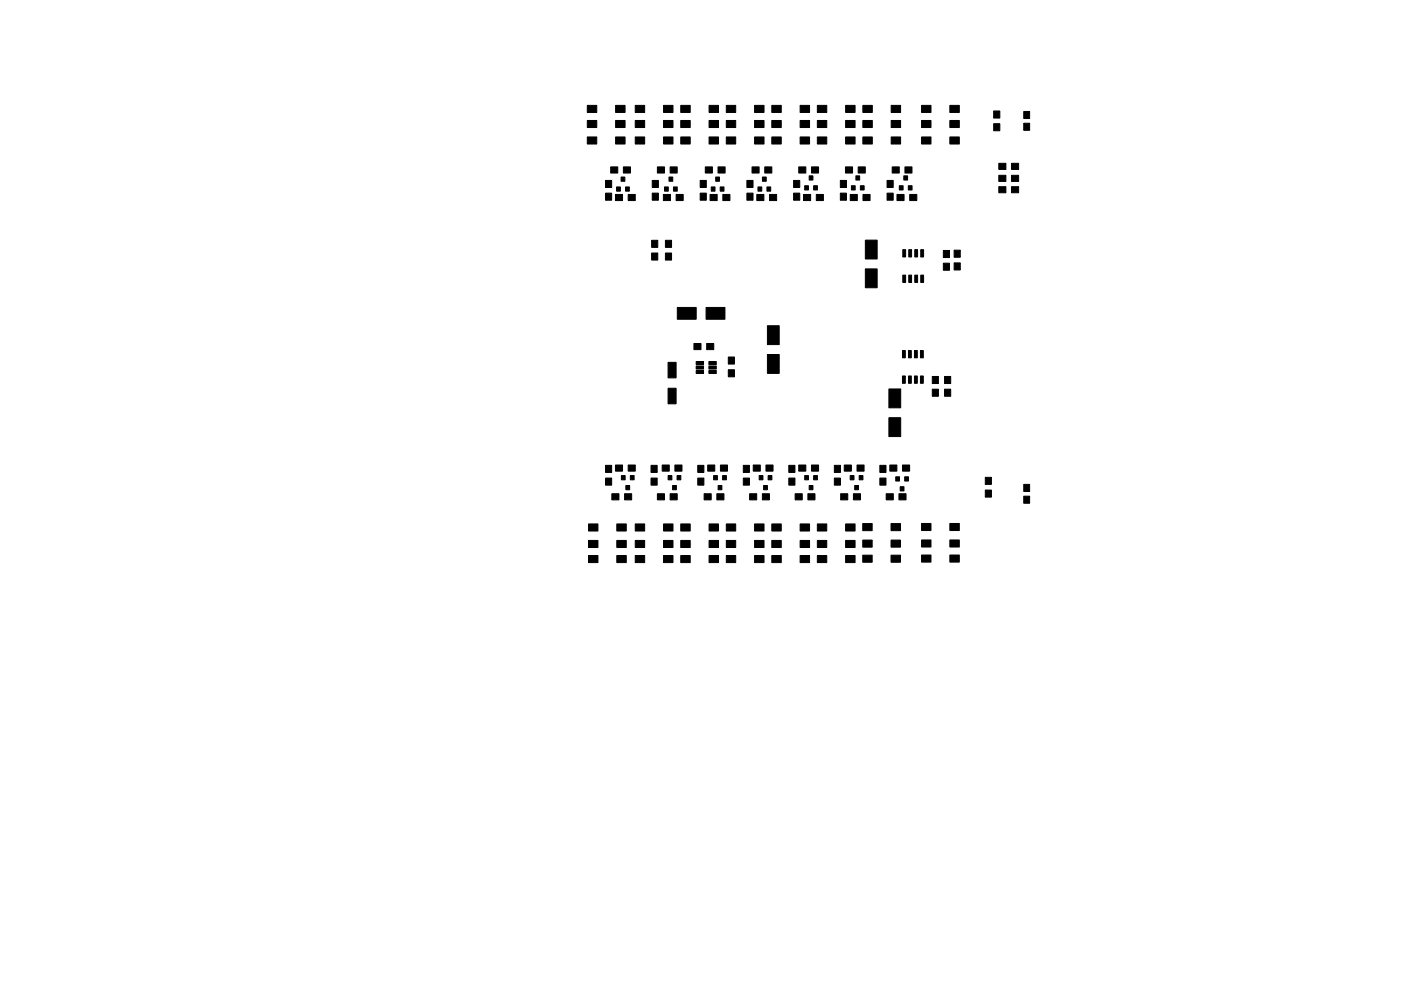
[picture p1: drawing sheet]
<svg xmlns="http://www.w3.org/2000/svg" width="297mm" height="210mm" viewBox="0 0 297 210" stroke-linecap="round" stroke-linejoin="round" font-family="sans-serif">
<g fill="#000" stroke="#000" stroke-width=".21">
<path d="M124.5 29.1h2v1.5h-2zM124.5 22.4h2v1.5h-2zM124.5 25.6h2v1.5h-2zM129.5 35.4h1.5v1.3h-1.5zM128.4 38.3h1.3v1.5h-1.3zM130.7 39.7h.8v.9h-.8zM132.2 35.4h1.5v1.3h-1.5zM131.7 37.6h.8v.9h-.8zM130.5 29.1h2v1.5h-2zM130.5 25.6h2v1.5h-2zM130.5 22.4h2v1.5h-2zM132.6 39.7h.8v.9h-.8z"/>
<path d="M134.7 29.1h2v1.5h-2zM134.7 22.4h2v1.5h-2zM134.7 25.6h2v1.5h-2zM139.4 35.4h1.5v1.3h-1.5zM138.3 38.3h1.3v1.5h-1.3zM140.9 39.7h.8v.9h-.8zM142.1 35.4h1.5v1.3h-1.5zM141.8 37.6h.8v.9h-.8zM140.7 29.1h2v1.5h-2zM140.7 25.6h2v1.5h-2zM140.7 22.4h2v1.5h-2zM142.8 39.7h.8v.9h-.8z"/>
<path d="M144.3 29.1h2v1.5h-2zM144.3 22.4h2v1.5h-2zM144.3 25.6h2v1.5h-2zM149.5 35.4h1.5v1.3h-1.5zM148.4 38.3h1.3v1.5h-1.3zM150.8 39.7h.8v.9h-.8zM152.2 35.4h1.5v1.3h-1.5zM150.3 29.1h2v1.5h-2zM150.3 25.6h2v1.5h-2zM150.3 22.4h2v1.5h-2zM151.7 37.6h.8v.9h-.8zM152.7 39.7h.8v.9h-.8z"/>
<path d="M154 29.1h2v1.5h-2zM154 22.4h2v1.5h-2zM154 25.6h2v1.5h-2zM159.4 35.4h1.5v1.3h-1.5zM158.4 38.3h1.3v1.5h-1.3zM160.7 39.7h.8v.9h-.8zM160 29.1h2v1.5h-2zM160 25.6h2v1.5h-2zM160 22.4h2v1.5h-2zM162.1 35.4h1.5v1.3h-1.5zM161.7 37.6h.8v.9h-.8zM162.6 39.7h.8v.9h-.8z"/>
<path d="M163.6 29.1h2v1.5h-2zM163.6 22.4h2v1.5h-2zM163.6 25.6h2v1.5h-2zM169.3 35.4h1.6v1.3h-1.6zM168.3 38.3h1.3v1.5h-1.3zM170.6 39.4h.8v.9h-.8zM169.6 29.1h2v1.5h-2zM169.6 25.6h2v1.5h-2zM169.6 22.4h2v1.5h-2zM172 35.4h1.6v1.3h-1.6zM171.6 37.3h.8v.9h-.8zM172.5 39.4h.8v.9h-.8z"/>
<path d="M173.3 29.1h2v1.5h-2zM173.3 22.4h2v1.5h-2zM173.3 25.6h2v1.5h-2zM179.3 35.4h1.5v1.3h-1.5zM178.2 38.3h1.3v1.5h-1.3zM179.3 29.1h2v1.5h-2zM179.3 25.6h2v1.5h-2zM179.3 22.4h2v1.5h-2zM180.5 39.4h.8v.9h-.8zM182 35.4h1.5v1.3h-1.5zM181.5 37.3h.8v.9h-.8zM182.4 39.4h.8v.9h-.8z"/>
<path d="M182.9 29.1h2v1.5h-2zM182.9 22.4h2v1.5h-2zM182.9 25.6h2v1.5h-2zM189.2 35.4h1.5v1.3h-1.5zM188.1 38.3h1.3v1.5h-1.3zM188.9 29.1h2v1.5h-2zM188.9 25.6h2v1.5h-2zM188.9 22.4h2v1.5h-2zM190.7 39.4h.8v.9h-.8zM191.9 35.4h1.5v1.3h-1.5zM191.6 37.3h.8v.9h-.8zM192.6 39.4h.8v.9h-.8z"/>
<path d="M195.4 29.1h2v1.5h-2zM195.4 22.4h2v1.5h-2zM195.4 25.6h2v1.5h-2zM201.4 29.1h2v1.5h-2zM201.4 25.6h2v1.5h-2zM201.4 22.4h2v1.5h-2zM210.7 23.5h1.3v1.5h-1.3zM210.7 26.2h1.3v1.5h-1.3zM211.8 37.2h1.5v1.3h-1.5zM211.8 34.7h1.5v1.3h-1.5zM214.5 37.2h1.5v1.3h-1.5zM214.5 34.7h1.5v1.3h-1.5z"/>
<path d="M217.1 23.6h1.2v1.5h-1.2zM217.1 26.1h1.2v1.5h-1.2zM128.4 41h1.3v1.5h-1.3zM130.5 41.3h1.5v1.3h-1.5zM133.2 41.3h1.5v1.3h-1.5zM138.2 53.7h1.3v1.5h-1.3zM138.2 51h1.3v1.5h-1.3zM138.3 41h1.3v1.5h-1.3zM140.6 41.3h1.5v1.3h-1.5zM141.1 53.7h1.3v1.5h-1.3zM141.1 51h1.3v1.5h-1.3zM143.3 41.3h1.5v1.3h-1.5z"/>
<path d="M148.4 41h1.3v1.5h-1.3zM150.6 41.3h1.5v1.3h-1.5zM153.3 41.3h1.5v1.3h-1.5zM158.4 41h1.3v1.5h-1.3zM160.5 41.3h1.5v1.3h-1.5zM163.2 41.3h1.5v1.3h-1.5zM168.3 41h1.3v1.5h-1.3zM170.4 41.3h1.5v1.3h-1.5zM173.1 41.3h1.5v1.3h-1.5zM178.2 41h1.3v1.5h-1.3zM180.3 41.3h1.5v1.3h-1.5zM183 41.3h1.5v1.3h-1.5z"/>
<path d="M183.5 51h2.5v4h-2.5zM188.1 41h1.3v1.5h-1.3zM191.4 53h.6v1.5h-.6zM191.4 58.4h.6v1.5h-.6zM190.2 41.3h1.5v1.3h-1.5zM192.7 53h.6v1.5h-.6zM192.7 58.4h.6v1.5h-.6zM193.9 53h.6v1.5h-.6zM193.9 58.4h.6v1.5h-.6zM192.9 41.3h1.5v1.3h-1.5zM195.2 53h.6v1.5h-.6zM195.2 58.4h.6v1.5h-.6z"/>
<path d="M200 53.1h1.3v1.5h-1.3zM200 55.8h1.3v1.5h-1.3zM202.3 55.8h1.3v1.5h-1.3zM202.3 53.1h1.3v1.5h-1.3zM211.8 39.6h1.5v1.3h-1.5zM214.5 39.6h1.5v1.3h-1.5zM147.1 72.9h1.5v1.3h-1.5zM147.6 78.6h1.6v.6h-1.6zM147.6 77.6h1.6v.7h-1.6zM147.6 76.7h1.6v.6h-1.6zM143.6 65.2h4v2.5h-4zM149.8 72.9h1.5v1.3h-1.5z"/>
<path d="M150.3 76.7h1.6v.6h-1.6zM150.3 78.6h1.6v.6h-1.6zM150.3 77.6h1.6v.7h-1.6zM149.7 65.2h4v2.5h-4zM154.4 78.4h1.3v1.5h-1.3zM154.4 75.7h1.3v1.5h-1.3zM162.7 75.2h2.5v4h-2.5zM162.7 69.1h2.5v4h-2.5zM183.5 57.1h2.5v4h-2.5zM191.3 74.4h.6v1.5h-.6zM192.6 74.4h.6v1.5h-.6zM193.9 74.4h.6v1.5h-.6z"/>
<path d="M195.2 74.4h.6v1.5h-.6zM197.7 79.9h1.3v1.5h-1.3zM128.4 98.7h1.3v1.5h-1.3zM130.5 98.7h1.5v1.3h-1.5zM133.2 98.7h1.5v1.3h-1.5zM138 98.7h1.3v1.5h-1.3zM140.4 98.7h1.5v1.3h-1.5zM141.6 82.4h1.7v3.3h-1.7zM141.6 76.9h1.7v3.3h-1.7zM143.1 98.7h1.5v1.3h-1.5zM147.9 98.7h1.3v1.5h-1.3zM150 98.7h1.5v1.3h-1.5z"/>
<path d="M152.7 98.7h1.5v1.3h-1.5zM157.6 98.7h1.3v1.5h-1.3zM159.7 98.7h1.5v1.3h-1.5zM162.4 98.7h1.5v1.3h-1.5zM167.2 98.7h1.3v1.5h-1.3zM169.3 98.7h1.6v1.3h-1.6zM172 98.7h1.6v1.3h-1.6zM176.9 98.7h1.3v1.5h-1.3zM179 98.7h1.5v1.3h-1.5zM181.7 98.7h1.5v1.3h-1.5zM186.5 98.7h1.3v1.5h-1.3zM188.5 88.6h2.5v4h-2.5z"/>
<path d="M188.5 82.5h2.5v4h-2.5zM188.7 98.7h1.5v1.3h-1.5zM191.3 79.8h.6v1.5h-.6zM191.4 98.7h1.5v1.3h-1.5zM192.6 79.8h.6v1.5h-.6zM193.9 79.8h.6v1.5h-.6zM195.2 79.8h.6v1.5h-.6zM197.7 82.6h1.3v1.5h-1.3zM200.3 82.6h1.3v1.5h-1.3zM200.3 79.9h1.3v1.5h-1.3zM124.8 111.2h2v1.5h-2zM124.8 114.7h2v1.5h-2z"/>
<path d="M124.8 117.9h2v1.5h-2zM128.4 101.4h1.3v1.5h-1.3zM129.7 104.8h1.5v1.3h-1.5zM130.8 111.2h2v1.5h-2zM130.8 117.9h2v1.5h-2zM130.8 114.7h2v1.5h-2zM131.7 100.9h.8v.9h-.8zM132.4 104.8h1.5v1.3h-1.5zM132.7 103h.8v.9h-.8zM133.6 100.9h.8v.9h-.8zM134.7 111.2h2v1.5h-2zM134.7 114.7h2v1.5h-2z"/>
<path d="M134.7 117.9h2v1.5h-2zM138 101.4h1.3v1.5h-1.3zM139.4 104.8h1.5v1.3h-1.5zM140.7 111.2h2v1.5h-2zM140.7 117.9h2v1.5h-2zM140.7 114.7h2v1.5h-2zM141.7 100.9h.8v.9h-.8zM142.1 104.8h1.5v1.3h-1.5zM142.6 103h.8v.9h-.8zM143.6 100.9h.8v.9h-.8zM144.3 111.2h2v1.5h-2zM144.3 114.7h2v1.5h-2z"/>
<path d="M144.3 117.9h2v1.5h-2zM147.9 101.4h1.3v1.5h-1.3zM149.3 104.8h1.5v1.3h-1.5zM150.3 111.2h2v1.5h-2zM150.3 117.9h2v1.5h-2zM150.3 114.7h2v1.5h-2zM151.3 100.9h.8v.9h-.8zM152 104.8h1.5v1.3h-1.5zM152.3 103h.8v.9h-.8zM153.2 100.9h.8v.9h-.8zM154 111.2h2v1.5h-2zM154 114.7h2v1.5h-2z"/>
<path d="M154 117.9h2v1.5h-2zM157.6 101.4h1.3v1.5h-1.3zM158.9 104.8h1.5v1.3h-1.5zM160 111.2h2v1.5h-2zM160 117.9h2v1.5h-2zM160 114.7h2v1.5h-2zM161 100.9h.8v.9h-.8zM161.6 104.8h1.5v1.3h-1.5zM161.9 103h.8v.9h-.8zM162.9 100.9h.8v.9h-.8zM163.6 111.2h2v1.5h-2zM163.6 114.7h2v1.5h-2z"/>
<path d="M163.6 117.9h2v1.5h-2zM167.2 101.4h1.3v1.5h-1.3zM168.6 104.8h1.5v1.3h-1.5zM169.6 111.2h2v1.5h-2zM169.6 117.9h2v1.5h-2zM169.6 114.7h2v1.5h-2zM170.6 100.9h.8v.9h-.8zM171.3 104.8h1.5v1.3h-1.5zM171.6 103h.8v.9h-.8zM172.5 100.9h.8v.9h-.8zM173.3 111.2h2v1.5h-2zM173.3 114.7h2v1.5h-2z"/>
<path d="M173.3 117.9h2v1.5h-2zM176.9 101.4h1.3v1.5h-1.3zM178.2 104.8h1.5v1.3h-1.5zM179.3 111.2h2v1.5h-2zM179.3 117.9h2v1.5h-2zM179.3 114.7h2v1.5h-2zM180.3 100.9h.8v.9h-.8zM180.9 104.8h1.5v1.3h-1.5zM181.2 103h.8v.9h-.8zM182.2 100.9h.8v.9h-.8zM182.9 111.1h2v1.5h-2zM182.9 114.6h2v1.5h-2z"/>
<path d="M182.9 117.8h2v1.5h-2zM186.5 101.4h1.3v1.5h-1.3zM187.9 104.8h1.5v1.3h-1.5zM188.9 111.1h2v1.5h-2zM188.9 117.8h2v1.5h-2zM188.9 114.6h2v1.5h-2zM189.9 101.2h.8v.9h-.8zM190.6 104.8h1.5v1.3h-1.5zM190.9 103.3h.8v.9h-.8zM191.8 101.2h.8v.9h-.8zM195.4 111.1h2v1.5h-2zM195.4 114.6h2v1.5h-2z"/>
<path d="M195.4 117.8h2v1.5h-2zM201.4 111.1h2v1.5h-2zM201.4 117.8h2v1.5h-2zM201.4 114.6h2v1.5h-2zM208.9 104h1.3v1.5h-1.3zM208.9 101.3h1.3v1.5h-1.3zM217.1 105.3h1.2v1.5h-1.2zM217.1 102.8h1.2v1.5h-1.2z"/>
</g>
</svg>
